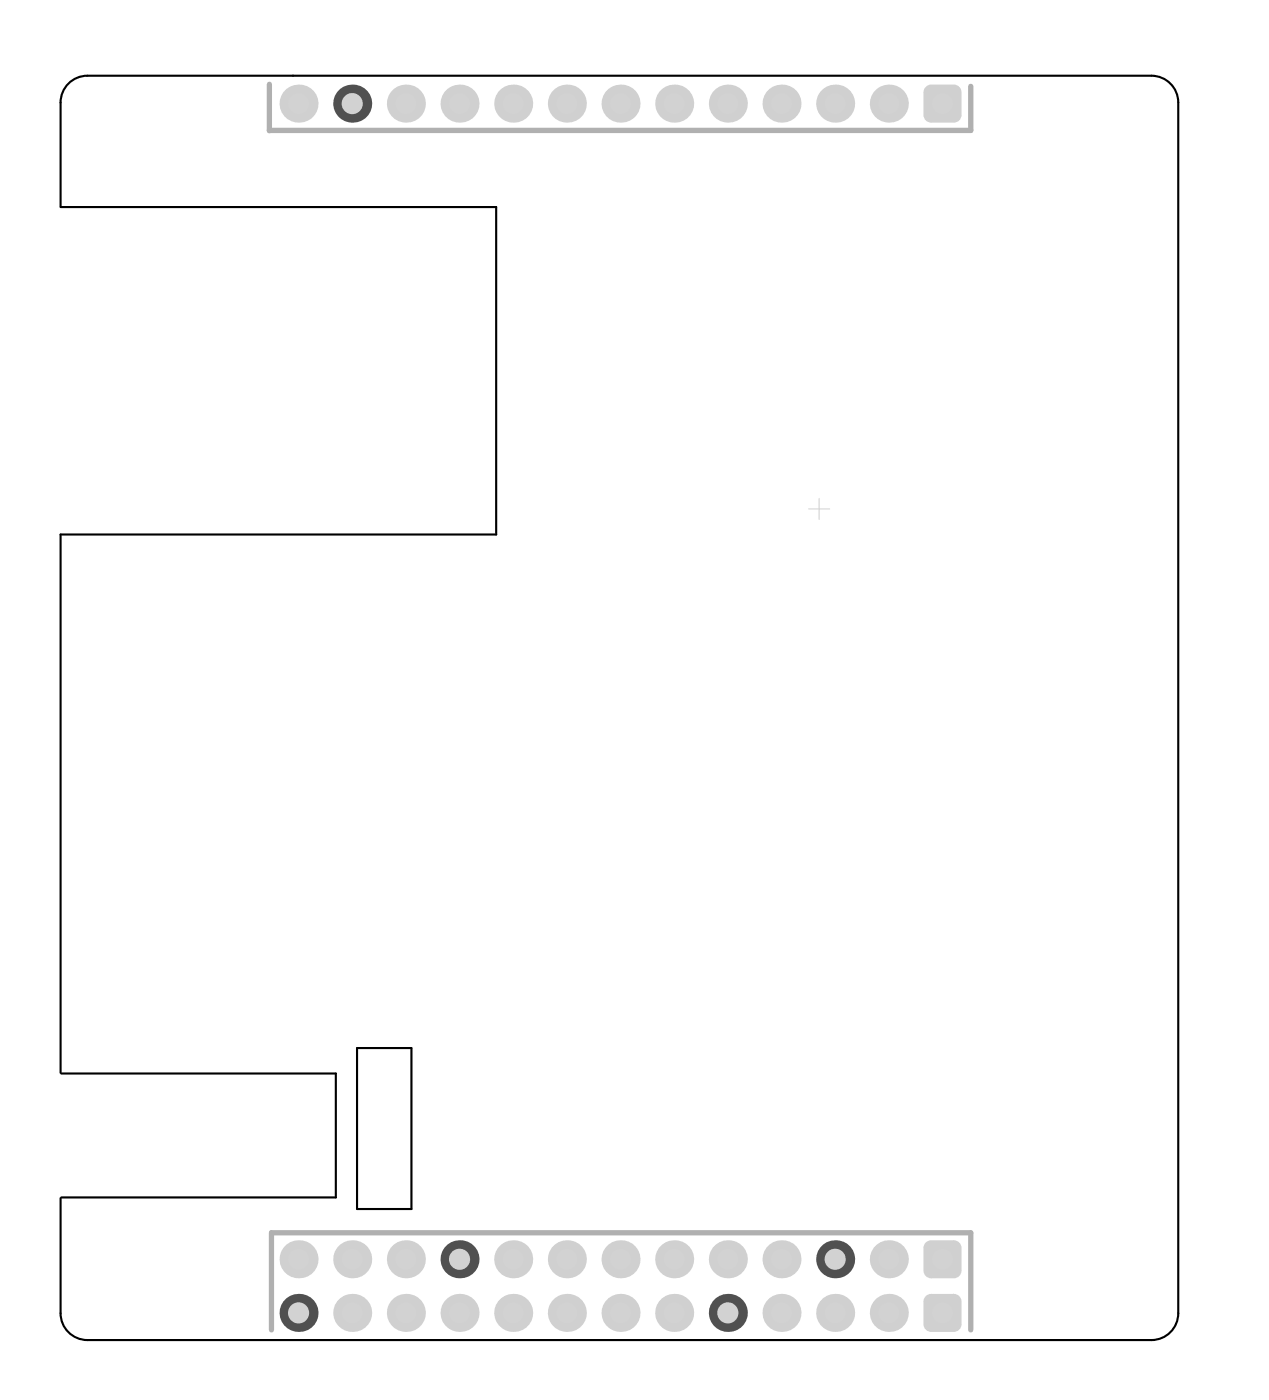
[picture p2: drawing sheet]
<svg xmlns="http://www.w3.org/2000/svg" width="200mm" height="221mm" viewBox="0 0 200 221" stroke-linecap="round" stroke-linejoin="round" font-family="sans-serif">
<path d="M9.5 32.6v-16.4a4.2 4.2 0 0 1 4.3-4.3h167.7a4.2 4.2 0 0 1 4.2 4.3v191a4.2 4.2 0 0 1-4.2 4.2h-167.7a4.2 4.2 0 0 1-4.3-4.2v-18.2M9.6 32.7h68.6v51.6h-68.7v84.9M9.7 169.3h43.2v19.6h-43.2M56.3 165.3h8.6v25.4h-8.6z" fill="none" stroke="#000" stroke-width=".33"/>
<path d="M129.1 78.6v3.3M127.4 80.3h3.4" fill="none" stroke="#d0d0d0" stroke-width=".16"/>
<path d="M42.5 13.3v7.3M42.8 209.8v-15.3h110.2v15.3" fill="none" stroke="#b0b0b0" stroke-width=".83"/>
<path d="M153 13.6v7h-110.5" fill="none" stroke="#b0b0b0" stroke-width=".85"/>
<circle cx="72.4" cy="207.1" r="3" fill="#d0d0d0"/>
<circle cx="72.4" cy="207.1" r="1.67" fill="#d2d2d2"/>
<circle cx="106.3" cy="207.1" r="3" fill="#d0d0d0"/>
<circle cx="106.3" cy="207.1" r="1.67" fill="#d2d2d2"/>
<circle cx="140.1" cy="207.1" r="3" fill="#d0d0d0"/>
<circle cx="140.1" cy="207.1" r="1.67" fill="#d2d2d2"/>
<circle cx="64" cy="207.1" r="3" fill="#d0d0d0"/>
<circle cx="64" cy="207.1" r="1.67" fill="#d2d2d2"/>
<circle cx="55.5" cy="207.1" r="3" fill="#d0d0d0"/>
<circle cx="55.5" cy="207.1" r="1.67" fill="#d2d2d2"/>
<circle cx="114.7" cy="207.1" r="3" fill="#505050"/>
<circle cx="114.7" cy="207.1" r="1.67" fill="#d2d2d2"/>
<circle cx="123.2" cy="207.1" r="3" fill="#d0d0d0"/>
<circle cx="123.2" cy="207.1" r="1.67" fill="#d2d2d2"/>
<circle cx="131.6" cy="207.1" r="3" fill="#d0d0d0"/>
<circle cx="131.6" cy="207.1" r="1.67" fill="#d2d2d2"/>
<path d="M146.8 204.1h3.6l1.2 1.2v3.6l-1.2 1.2h-3.6l-1.2-1.2v-3.6z" fill-rule="evenodd" fill="#d0d0d0"/>
<g fill="#d0d0d0">
<path d="M146.8 208.9v1.2zM145.6 208.9h1.2v1.2a1.2 1.2 0 0 1-1.2-1.2z"/>
<path d="M150.4 208.9h1.2zM150.4 208.9h1.2a1.2 1.2 0 0 1-1.2 1.2z"/>
<path d="M150.4 204.1v1.2zM150.4 204.1a1.2 1.2 0 0 1 1.2 1.2h-1.2z"/>
<path d="M145.6 205.3h1.2zM146.1 204.3l.7-.2v1.2h-1.2v-.4z"/>
</g>
<circle cx="148.6" cy="207.1" r="1.67" fill="#d2d2d2"/>
<circle cx="89.4" cy="207.1" r="3" fill="#d0d0d0"/>
<circle cx="89.4" cy="207.1" r="1.67" fill="#d2d2d2"/>
<circle cx="97.8" cy="207.1" r="3" fill="#d0d0d0"/>
<circle cx="97.8" cy="207.1" r="1.67" fill="#d2d2d2"/>
<circle cx="80.9" cy="207.1" r="3" fill="#d0d0d0"/>
<circle cx="80.9" cy="207.1" r="1.67" fill="#d2d2d2"/>
<circle cx="97.8" cy="16.3" r="3" fill="#d0d0d0"/>
<circle cx="97.8" cy="16.3" r="1.67" fill="#d2d2d2"/>
<circle cx="131.6" cy="16.3" r="3" fill="#d0d0d0"/>
<circle cx="131.6" cy="16.3" r="1.67" fill="#d2d2d2"/>
<path d="M146.8 13.3h3.6l1.2 1.2v3.6l-1.2 1.2h-3.6l-1.2-1.2v-3.6z" fill-rule="evenodd" fill="#d0d0d0"/>
<g fill="#d0d0d0">
<path d="M146.8 18.1v1.2zM145.6 18.1h1.2v1.2a1.2 1.2 0 0 1-1.2-1.2z"/>
<path d="M150.4 18.1h1.2zM150.4 18.1h1.2a1.2 1.2 0 0 1-1.2 1.2z"/>
<path d="M150.4 13.3v1.2zM150.4 13.3a1.2 1.2 0 0 1 1.2 1.2h-1.2z"/>
<path d="M145.6 14.5h1.2zM146.1 13.6l.7-.3v1.2h-1.2v-.3z"/>
</g>
<circle cx="148.6" cy="16.3" r="1.67" fill="#d2d2d2"/>
<circle cx="140.1" cy="16.3" r="3" fill="#d0d0d0"/>
<circle cx="140.1" cy="16.3" r="1.67" fill="#d2d2d2"/>
<circle cx="114.7" cy="16.3" r="3" fill="#d0d0d0"/>
<circle cx="114.7" cy="16.3" r="1.67" fill="#d2d2d2"/>
<circle cx="106.3" cy="16.3" r="3" fill="#d0d0d0"/>
<circle cx="106.3" cy="16.3" r="1.67" fill="#d2d2d2"/>
<circle cx="140.1" cy="198.6" r="3" fill="#d0d0d0"/>
<circle cx="140.1" cy="198.6" r="1.67" fill="#d2d2d2"/>
<circle cx="89.4" cy="16.3" r="3" fill="#d0d0d0"/>
<circle cx="89.4" cy="16.3" r="1.67" fill="#d2d2d2"/>
<path d="M146.8 195.6h3.6l1.2 1.2v3.6l-1.2 1.2h-3.6l-1.2-1.2v-3.6z" fill-rule="evenodd" fill="#d0d0d0"/>
<g fill="#d0d0d0">
<path d="M146.8 200.4v1.2zM145.6 200.4h1.2v1.2a1.2 1.2 0 0 1-1.2-1.2z"/>
<path d="M150.4 200.4h1.2zM150.4 200.4h1.2a1.2 1.2 0 0 1-1.2 1.2z"/>
<path d="M150.4 195.6v1.2zM150.4 195.6a1.2 1.2 0 0 1 1.2 1.2h-1.2z"/>
<path d="M145.6 196.8h1.2zM146.1 195.9l.7-.3v1.2h-1.2v-.3z"/>
</g>
<circle cx="148.6" cy="198.6" r="1.67" fill="#d2d2d2"/>
<circle cx="123.2" cy="16.3" r="3" fill="#d0d0d0"/>
<circle cx="123.2" cy="16.3" r="1.67" fill="#d2d2d2"/>
<circle cx="80.9" cy="16.3" r="3" fill="#d0d0d0"/>
<circle cx="80.9" cy="16.3" r="1.67" fill="#d2d2d2"/>
<circle cx="72.4" cy="16.3" r="3" fill="#d0d0d0"/>
<circle cx="72.4" cy="16.3" r="1.67" fill="#d2d2d2"/>
<circle cx="47.1" cy="16.3" r="3" fill="#d0d0d0"/>
<circle cx="47.1" cy="16.3" r="1.67" fill="#d2d2d2"/>
<circle cx="64" cy="16.3" r="3" fill="#d0d0d0"/>
<circle cx="64" cy="16.3" r="1.67" fill="#d2d2d2"/>
<circle cx="55.5" cy="16.3" r="3" fill="#505050"/>
<circle cx="55.5" cy="16.3" r="1.67" fill="#d2d2d2"/>
<circle cx="47.1" cy="207.1" r="3" fill="#505050"/>
<circle cx="47.1" cy="207.1" r="1.67" fill="#d2d2d2"/>
<circle cx="131.6" cy="198.6" r="3" fill="#505050"/>
<circle cx="131.6" cy="198.6" r="1.67" fill="#d2d2d2"/>
<circle cx="89.4" cy="198.6" r="3" fill="#d0d0d0"/>
<circle cx="89.4" cy="198.6" r="1.67" fill="#d2d2d2"/>
<circle cx="123.2" cy="198.6" r="3" fill="#d0d0d0"/>
<circle cx="123.2" cy="198.6" r="1.67" fill="#d2d2d2"/>
<circle cx="72.4" cy="198.6" r="3" fill="#505050"/>
<circle cx="72.4" cy="198.6" r="1.67" fill="#d2d2d2"/>
<circle cx="64" cy="198.6" r="3" fill="#d0d0d0"/>
<circle cx="64" cy="198.6" r="1.67" fill="#d2d2d2"/>
<circle cx="55.5" cy="198.6" r="3" fill="#d0d0d0"/>
<circle cx="55.5" cy="198.6" r="1.67" fill="#d2d2d2"/>
<circle cx="97.8" cy="198.6" r="3" fill="#d0d0d0"/>
<circle cx="97.8" cy="198.6" r="1.67" fill="#d2d2d2"/>
<circle cx="114.7" cy="198.6" r="3" fill="#d0d0d0"/>
<circle cx="114.7" cy="198.6" r="1.67" fill="#d2d2d2"/>
<circle cx="80.9" cy="198.6" r="3" fill="#d0d0d0"/>
<circle cx="80.9" cy="198.6" r="1.67" fill="#d2d2d2"/>
<circle cx="106.3" cy="198.6" r="3" fill="#d0d0d0"/>
<circle cx="106.3" cy="198.6" r="1.67" fill="#d2d2d2"/>
<circle cx="47.1" cy="198.6" r="3" fill="#d0d0d0"/>
<circle cx="47.1" cy="198.6" r="1.67" fill="#d2d2d2"/>
</svg>
